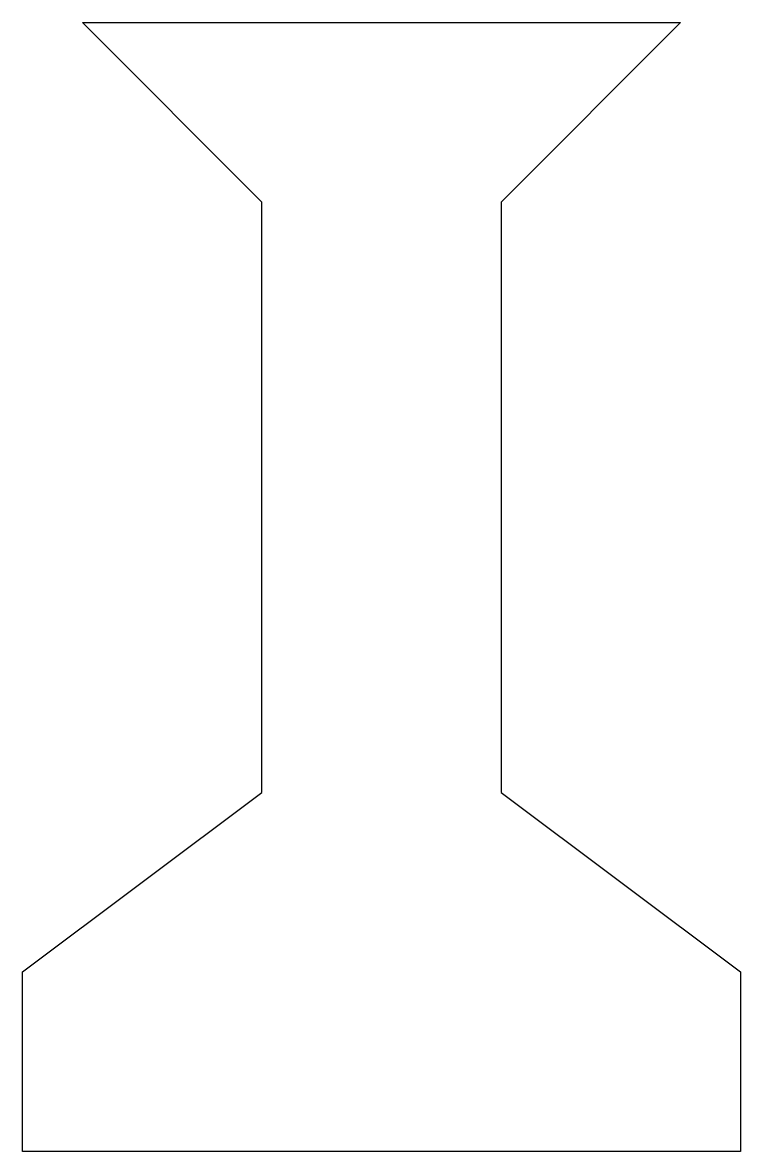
# Model space of a CAD drawing. Extents: x -108 to 108, y 340 to 679.
import ezdxf

# ---------------------------------------------------------------- set-up
doc = ezdxf.new("R2010")
doc.units = 0
doc.layers.get('0').update_dxf_attribs({"linetype": 'CONTINUOUS'})

msp = doc.modelspace()

# ---------------------------------------------------------------- linework, layer by layer
at = {"color": 7}
msp.add_lwpolyline([(-90, 679.32), (90, 679.32), (36, 625.32), (36, 447.66), (108, 393.66), (108, 339.66), (-108, 339.66), (-108, 393.66), (-36, 447.66), (-36, 625.32)], close=True, dxfattribs=at)

doc.saveas('drawing.dxf')
